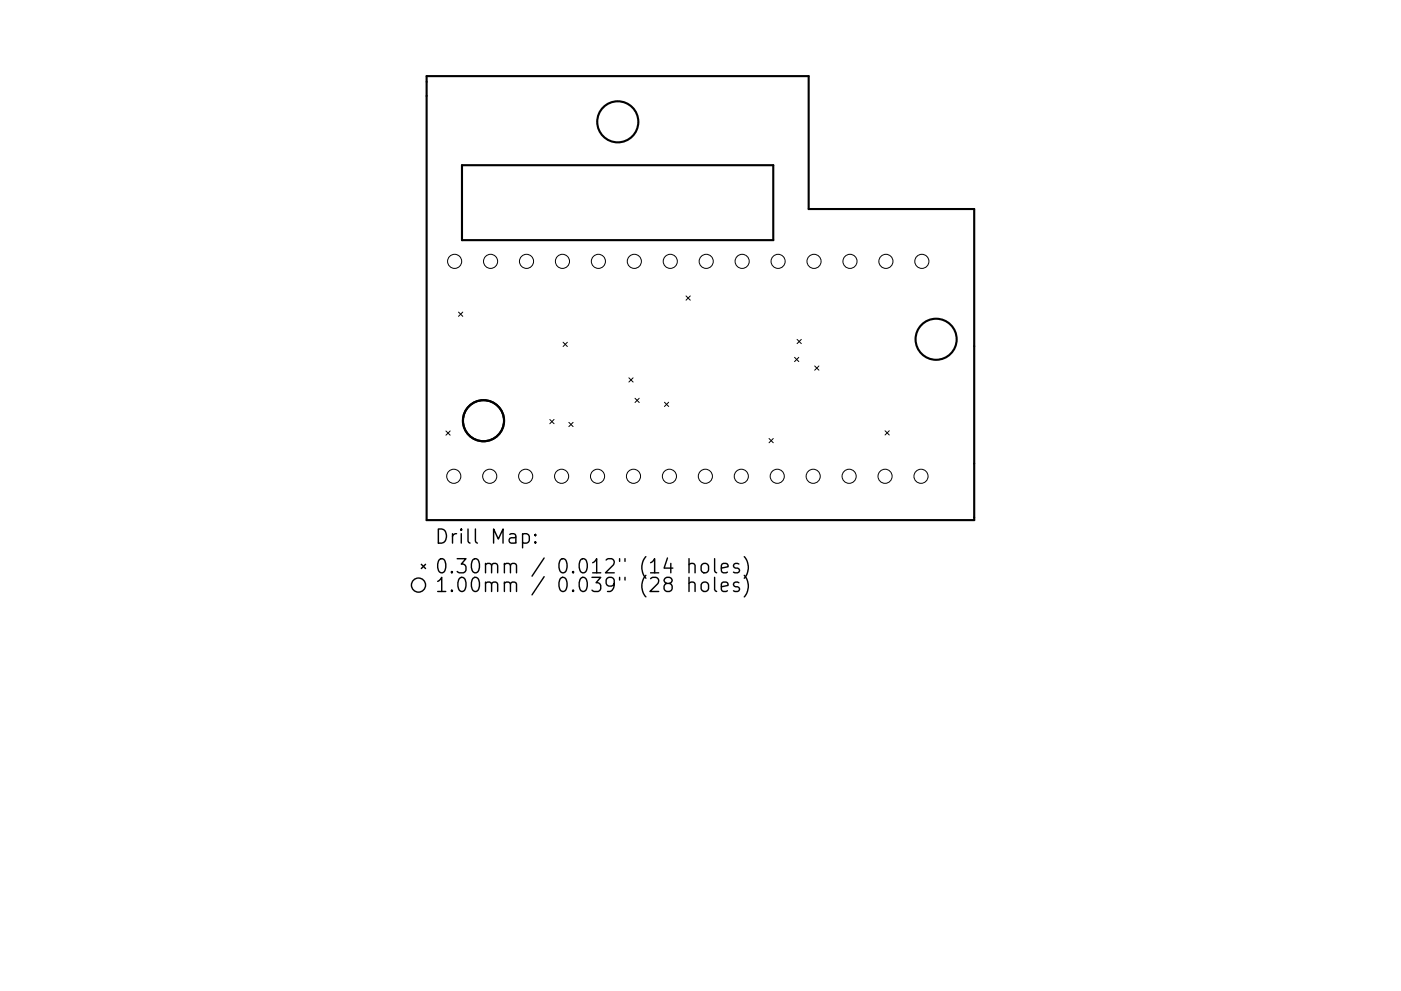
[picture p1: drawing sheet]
<svg xmlns="http://www.w3.org/2000/svg" width="297mm" height="210mm" viewBox="0 0 297 210" stroke-linecap="round" stroke-linejoin="round" font-family="sans-serif">
<defs><g id="words">
<g font-size="4.2">
<text x="92.2" y="115.4">Drill Map:</text>
<text x="92.2" y="121.7">0.30mm / 0.012&quot; (14 holes)</text>
<text x="92.2" y="125.6">1.00mm / 0.039&quot; (28 holes)</text>
</g>
</g></defs>
<g fill="none" stroke="#000" stroke-width=".45">
<path d="M90.5 16.2h81v28.2h35.1v66h-116.1zM98 35.1h66v15.9h-66z"/>
<circle cx="131" cy="25.8" r="4.4"/>
<circle cx="198.5" cy="72" r="4.4"/>
<circle cx="102.5" cy="89.3" r="4.4"/>
</g>
<g fill="none" stroke="#000" stroke-width=".21">
<path d="M97.2 66.2l.9 .9M98.1 66.2l-.9 .9M119.4 72.6l.9 .9M120.3 72.6l-.9 .9M145.4 62.8l.9 .9M146.3 62.8l-.9 .9M168.5 75.8l.9 .9M169 72l.9 .9M169.4 75.8l-.9 .9M169.9 72l-.9 .9M172.7 77.6l.9 .9M173.6 77.6l-.9 .9"/>
<path d="M94.5 91.4l.9 .9M95.4 91.4l-.9 .9M116.6 89l.9 .9M117.5 89l-.9 .9M120.6 89.6l.9 .9M121.5 89.6l-.9 .9M133.3 80.2l.9 .9M134.2 80.2l-.9 .9M134.6 84.5l.9 .9M135.5 84.5l-.9 .9M140.9 85.3l.9 .9M141.8 85.3l-.9 .9"/>
<path d="M163.1 93l.9 .9M164 93l-.9 .9M187.6 91.4l.9 .9M188.5 91.4l-.9 .9"/>
<circle cx="96.4" cy="55.5" r="1.5"/>
<circle cx="104" cy="55.5" r="1.5"/>
<circle cx="111.6" cy="55.5" r="1.5"/>
<circle cx="119.3" cy="55.5" r="1.5"/>
<circle cx="126.9" cy="55.5" r="1.5"/>
<circle cx="134.5" cy="55.5" r="1.5"/>
<circle cx="142.1" cy="55.5" r="1.5"/>
<circle cx="149.7" cy="55.5" r="1.5"/>
<circle cx="157.4" cy="55.5" r="1.5"/>
<circle cx="165" cy="55.5" r="1.5"/>
<circle cx="172.6" cy="55.5" r="1.5"/>
<circle cx="180.2" cy="55.5" r="1.5"/>
<circle cx="187.8" cy="55.5" r="1.5"/>
<circle cx="195.5" cy="55.5" r="1.5"/>
<circle cx="96.2" cy="101.1" r="1.5"/>
<circle cx="103.8" cy="101.1" r="1.5"/>
<circle cx="111.5" cy="101.1" r="1.5"/>
<circle cx="119.1" cy="101.1" r="1.5"/>
<circle cx="126.7" cy="101.1" r="1.5"/>
<circle cx="134.3" cy="101.1" r="1.5"/>
<circle cx="141.9" cy="101.1" r="1.5"/>
<circle cx="149.6" cy="101.1" r="1.5"/>
<circle cx="157.2" cy="101.1" r="1.5"/>
<circle cx="164.8" cy="101.1" r="1.5"/>
<circle cx="172.4" cy="101.1" r="1.5"/>
<circle cx="180" cy="101.1" r="1.5"/>
<circle cx="187.7" cy="101.1" r="1.5"/>
<circle cx="195.3" cy="101.1" r="1.5"/>
</g>
<g fill="none" stroke="#000" stroke-width=".3">
<path d="M89.3 119.7l.9 .9M90.2 119.7l-.9 .9M110.8 113.4l.9-.2 .5 .6v.9l-.3 .4-.2 .1-.9-.1M113.5 114.9l.2 .2-.2 .1-.1-.1 .1-.2v.3M113.5 113.4l.2 .1-.2 .2-.1-.2 .1-.1v.3M146.1 119.8a.74 .74 0 0 1 1.3 .2v1.5M146.1 118.5v3M148.8 119.8a.81 .81 0 0 1 .8-.3 .81 .81 0 0 1 .6 .6v.9a.81 .81 0 0 1-.8 .6 .81 .81 0 0 1-.7-.6v-.9zM151.5 118.5v2.6l.4 .4M156.7 119.7l-.8-.2-.4 .5 .2 .4 1 .3 .1 .3-.1 .4-.3 .1-.9-.1M157.8 118.1a3.4 3.4 0 0 1 0 4.6M146.1 123.8a.74 .74 0 0 1 1.3 .1v1.6"/>
<path d="M146.1 122.5v3M148.9 123.6a.81 .81 0 0 1 1.3 .5v.8a.81 .81 0 0 1-.8 .6 .81 .81 0 0 1-.7-.6v-.8zM151.5 122.5v2.6l.4 .4M152.9 120.5l1.5-.3-.2-.5-.8-.2-.5 .5v1.1l.2 .3 .3 .1 .8-.1M152.9 124.5l1.5-.3-.2-.6-.8-.1-.5 .4v1.2l.2 .2 .3 .2 .8-.2M156.7 123.6l-.8-.1-.4 .4 .2 .4 1 .3 .1 .3-.1 .4-.3 .2-.9-.2M157.8 122.1a3.4 3.4 0 0 1 0 4.5"/>
<circle cx="88.7" cy="124.1" r="1.5"/>
</g>
<use href="#words"/>
</svg>
